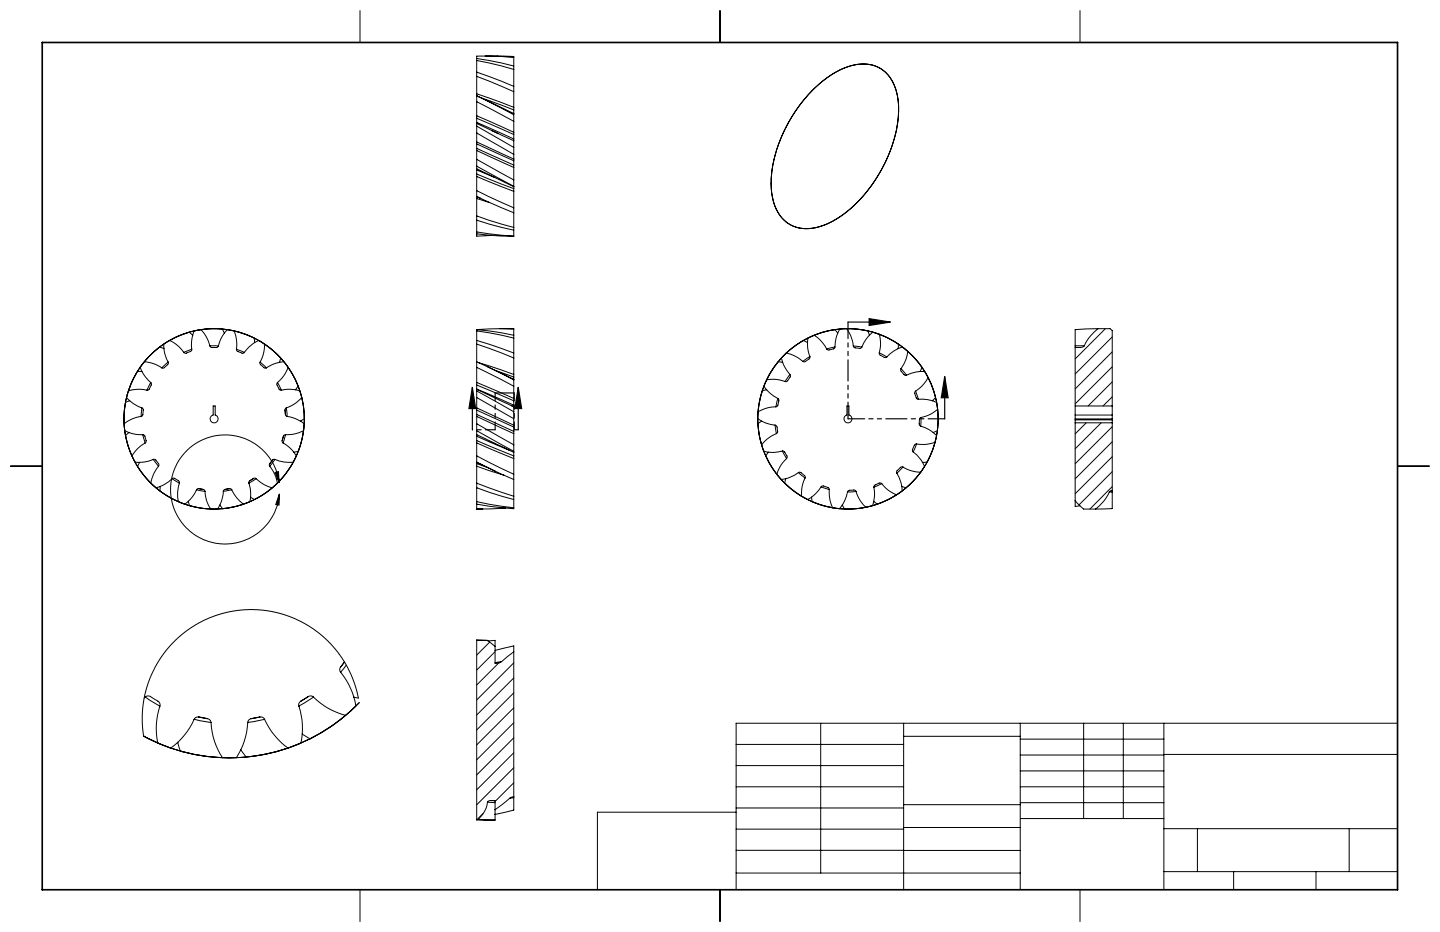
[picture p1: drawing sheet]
<svg xmlns="http://www.w3.org/2000/svg" width="432mm" height="279mm" viewBox="0 0 432 279" stroke-linecap="round" stroke-linejoin="round" font-family="sans-serif">
<g fill="none" stroke="#000" stroke-width=".3">
<path d="M108 3.2v9.5M142.9 18.1l7.5 1.7 3.7 1M142.9 18.1v3.5M142.9 17.5a62.9 62.9 0 0 1 11.2 2.4v.9M142.9 17.5v.6M145.5 16.8l8.6 .1v.4M154.1 17.3l-7.5-.5h-3.7v.7M154.1 17.3v2.4M215.9 3.2v9.5M323.8 3.2v9.5M142.9 37l6.4 3M142.9 28.7l11.2 5.3"/>
<path d="M142.9 39.9l11.2 6.4M142.9 37.8v2.1M142.9 37.8l11.2 6.4M142.9 39.9v2.6M142.9 37v.8M142.9 28.7l11.2 5.7M142.9 30.5l11.2 5.9M142.9 28.7v1.8M142.9 34.7l11.2 5M142.9 30.5v4.2M142.9 28.7h.1M142.9 36.7l11.2 5"/>
<path d="M142.9 36.7v.3M142.9 21.6l11.2 4.3v1.6M142.9 22.9l11.2 4.6M142.9 21.6v1.3M142.9 28.1l11.2 4.1M142.9 22.9v5.2M142.9 35.5l11.2 4.8M142.9 34.7v.8M142.9 35.5v1.2M142.9 28.1v.6M144.5 29.4l9.6 3.5M147.4 39.1l1.9 .9"/>
<path d="M149.2 40l4.9 2.2M154.1 34.4v2M154.1 36.4v3.3M154.1 32.9v1.5M154.1 27.5v4.7M154.1 39.7v.6M154.1 32.2v.7M154.1 20.8v5M243.3 27.4a24.5 24.5 0 0 1 14.7-8.2 10 10 0 0 1 10.8 8.3 32.5 32.5 0 0 1-3.4 21.3 38.7 38.7 0 0 1-17.5 18.4 11.5 11.5 0 0 1-12.7-1.1 16.2 16.2 0 0 1-3.8-13.6 43.8 43.8 0 0 1 11.9-25.1zM244.1 26.6a23.2 23.2 0 0 1 14.7-7.4 10 10 0 0 1 10.1 8.7 32.4 32.4 0 0 1-3.4 20.7 38.1 38.1 0 0 1-17.9 18.7 11.4 11.4 0 0 1-12-.9 14.8 14.8 0 0 1-4.4-12.5 43.1 43.1 0 0 1 12.9-27.3zM142.9 50.6l11.2 5.2M142.9 58.9l1.2 .5"/>
<path d="M142.9 47.8l11.2 6.1M142.9 45.1l11.2 5.1M142.9 45.1v2.7M142.9 49.8l11.2 6M142.9 47.8v2M142.9 49.8v.8M142.9 57.1l11.2 5.2M142.9 52.9l11.2 4.5M142.9 52.9v4.2M142.9 58.9l11.2 4.9M142.9 57.1v1.8M142.9 58.9h.1"/>
<path d="M142.9 43.1l11.2 5.1M142.9 42.5v.6M142.9 44.5l11.2 5M142.9 44.5v.6M142.9 43.1v1.4M142.9 50.6v.3M142.9 52.2l11.2 4.4M142.9 50.9v1.3M142.9 52.2v.7M142.9 59.5v5.2M142.9 58.9v.6M142.9 42.5l11.1 5.2"/>
<path d="M142.9 50.9l5.4 2.3M142.9 59.5l3.9 1.2M154 47.7h.1M154.1 44.2v2.1M154.1 46.3v1.4M154.1 42.2v2M154.1 50.2v3.7M154.1 53.9v1.9M154.1 57.4v4.9M154.1 47.7v.5M154.1 49.5v.7M154.1 41.7v.5"/>
<path d="M154.1 48.2v1.3M154.1 40.3v1.4M154.1 56v.6M154.1 56.6v.8M142.9 64.7l11.2 3.5M142.9 66l3.7 1.2 7.5 1.8v-.8M142.9 64.7v1.3M142.9 69.5l7.5 1 3.7 .3M142.9 66v3.5M142.9 70.1l7.5 .7h3.7M142.9 69.5v.6M142.9 70.1v.7l4.4-.2"/>
<path d="M154.1 62.3v1.5M154.1 63.8v4.4M154.1 69.1v1.7M60.3 98.8l-2.1 .4a11 11 0 0 0-.7 5.5M60.3 98.8a10.8 10.8 0 0 1 2.6 4.9M60.3 98.8l4.2-.3 2.2 .1 .6 1.3M70.2 99.2l-2-.4a14.3 14.3 0 0 0-2.9 5.2l-.3 .2a1.96 1.96 0 0 1-2.1-.5M70.2 99.2a11 11 0 0 1 .7 5.5M70.2 99.2l4.1 1.3 1.9 .9 .1 1.3M142.9 99.2l7.5 1.3 3.7 .9M142.9 99.2v2.9M142.9 98.8a58.2 58.2 0 0 1 11.2 1.8v.8"/>
<path d="M142.9 98.8v.4M149.8 98.5l4.3 .1M154.1 98.6l-3.7-.1-7.5 .3M154.1 98.6v1.8M251.2 99.9l-.9-1.1-2.1 .4-4 1.3M253.9 98.5l-2.1 .1-.5 1.1a11.1 11.1 0 0 0-1 4.5l-.2 .3-1.7 .5-.5-.4M253.9 98.5l1.1 2 .9 3.2M253.9 98.5l4.3 .3 2 .4 .5 1.3M329.2 98.5l-6.8 .3v4.9M329.2 98.5l-2.8 2.9-1.2 2.2M329.2 98.5h3.6l.7 .6v25.3M331.5 98.5l-9.1 9.1"/>
<path d="M38.5 117.2l-.6 2a10.6 10.6 0 0 0 4.6 3.1M42.6 111.4h-1.4l-1.1 1.8-1.6 4M43.3 108.4l-1.3 1.7a11 11 0 0 0 3.2 4.6M43.3 108.4a10.6 10.6 0 0 1 5.2 1.9M44.1 117a10.1 10.1 0 0 0-5.6 .2M45.2 114.7a1.81 1.81 0 0 1-.5 2l-.6 .3M45.2 114.7l-1.1 2.3M49.2 104.5l-1.3-.5-3.2 2.9-1.4 1.5M50.4 108.5l-1.9 1.8M50.9 102.1l-1.8 1.1a13.9 13.9 0 0 0 1.4 5.7l-.2 .3a1.94 1.94 0 0 1-1.8 1.1M50.9 102.1a10.8 10.8 0 0 1 4.2 3.5M57.5 104.7v.1a2.5 2.5 0 0 1-2 1.1l-.4-.3"/>
<path d="M57.5 104.7l-2.4 .9M57.8 100.5l-1-.9-4 1.5-1.9 1M62.9 103.7h2.6M70.9 104.7v.1a2.23 2.23 0 0 0 1.9 1.1l.5-.3M70.9 104.7l2.4 1M78 108.5v.1a2.47 2.47 0 0 0 1.5 1.8l.4-.1M78 108.5l1.9 1.8M79.3 103.2l-1.8-1.1a11.5 11.5 0 0 0-4.2 3.5M79.3 103.2a10.3 10.3 0 0 1-1.3 5.3M79.3 103.2l3.4 2.6 1.5 1.5-.4 1.4M83.2 114.7h-.1a2.34 2.34 0 0 0 1.1 2.3h.1a10.6 10.6 0 0 1 5.6 .2l.6 2M83.2 114.7l1.1 2.3"/>
<path d="M86.4 110.1l-1.2-1.7a10.6 10.6 0 0 0-5.3 1.9M86.4 110.1a10.2 10.2 0 0 1-3.2 4.6M86.4 110.1l1.2 1.8 1.8 3.9-.8 1.1M90.5 119.2a10.6 10.6 0 0 1-4.6 3.1M90.5 119.2l.4 2.1 .4 4.2-1.2 .8M142.9 116.7l10.7 5M142.9 117.2l11.2 6.2M142.9 119.2l11.2 6.3M142.9 117.2v2M142.9 119.2v3.1M142.9 116.7v.5M142.9 108.4l11.2 5.5"/>
<path d="M142.9 110.1l11.2 5.7M142.9 108.4v1.7M142.9 114.7l11.2 4.8M142.9 110.1v4.6M142.9 116.6l11.2 4.9M142.9 115.4l11.2 4.8M142.9 114.7v.7M142.9 115.4v1.2M142.9 102.1l11.2 3.7v1.5M142.9 103.2l11.2 4.1M142.9 102.1v1.1M142.9 103.2v5.2"/>
<path d="M142.9 116.6v.1M143.4 108.7l10.7 3.6M146.2 109.9l7.9 3.8M148.8 111.2l5.3 1.8M154.1 113.9v1.9M154.1 115.8v3.7M154.1 113.7v.2M154.1 119.5v.7M154.1 107.3v5M154.1 113v.7M154.1 112.3v.7M154.1 101.4v4.4"/>
<path d="M229.9 113.9l-.8 1.9 1.9 2.1 2.5 1.8-.2 1.8-.6 .5M229.9 113.9a10 10 0 0 1 5.5 .5M229.9 116.8l-1.3 .4-1 4.1-.3 2.1M233.3 119.5l-.6 2.5M234.7 108.7l-1.4-.3-2.4 3.6-1 1.9M235.8 105.8l-1.5 1.5a10.2 10.2 0 0 0 2.6 5M235.8 105.8l2.9 1.1 2 1.4M236.9 112.3l.1 .1a2.54 2.54 0 0 1-1.4 2h-.2M236.9 112.3l-1.5 2.1M242.1 102.7l-1.2-.6-1.8 1.1-3.3 2.6M242.9 106.9l-2.2 1.4M244.2 100.5l-1.9 .9a13.6 13.6 0 0 0 .6 5.9l-1.6 1.2-.6-.2"/>
<path d="M244.2 100.5l1.7 1.4 2 2.7M250.4 104l-2.5 .6M255.9 103.7l2.5 .4M263.7 105.8l2.2 1.2M263.7 100.2l.4 3.1-.4 2.5M263.7 100.2l-2-.6-.9 .8a10.5 10.5 0 0 0-2.5 3.8l-.3 .3-.6-.1a1.35 1.35 0 0 1-1.5-.7M263.7 100.2l1.9 .8 3.8 2.2-.1 1.3M270.2 110.5l-.1 .6a1.78 1.78 0 0 0 1.8 1.4M270.2 110.5l1.6 2M271.9 112.5l2.5-.9 2.9-.2 1 1.8M272.2 105.3l-1.6-1.3a14 14 0 0 0-5 3.2l-1.6-.7-.3-.7M272.2 105.3l-.5 2.2-1.5 3"/>
<path d="M272.2 105.3l1.6 1.5 2.7 3.3-.6 1.3M274.6 117.3l-.4 .5 .6 1.7 .6 .2M274.6 117.3l.8 2.4M275.4 119.7l2.7 .1 2.7 .8 .4 2.1M278.3 113.2l-1.8 2.5-1.9 1.6M278.3 113.2l.9 1.9 1.3 4.1-.9 1M322.4 103.7v.5M322.4 104.2v20.2M325.2 103.6a2.87 2.87 0 0 1-2.8 .6M325.2 103.6l-2.8 .1M333.5 101l-11.1 11.1M333.5 105.5l-11.1 11.1"/>
<path d="M333.5 110l-11.1 11.1M333.5 114.5l-7.2 7.2M333.5 119l-2.7 2.7M3.1 139.7h9.6M37.2 127l.2 2.1a10.9 10.9 0 0 0 5.4 1.2M38.7 129.6l-1.1 1 1.2 4.1 .7 2M38.9 120.2l-1.3 .5-.4 4.2v2.1M39.5 136.7l1 1.8a10.4 10.4 0 0 0 5.5-.8M41.9 138.6l-.7 1.2 1.2 1.8 2.8 3.3M42.3 124.8a10.3 10.3 0 0 0-5.1 2.2M42.5 122.3a1.6 1.6 0 0 1 .3 1.9v.4l-.5 .2M42.5 122.3l-.2 2.5"/>
<path d="M42.8 130.3h.1a2.52 2.52 0 0 1 .8 2.4l-.2 .1M42.8 130.3l.7 2.5M43.5 132.8a10.9 10.9 0 0 0-4 3.9M46 137.7h.1a2.47 2.47 0 0 1 1.5 1.5l-.1 .6M46 137.7l1.5 2.1M47.5 139.8a10.9 10.9 0 0 0-2.3 5.1M63.9 121.7h.6v2.7a1.19 1.19 0 0 1 .7 1.9 1.19 1.19 0 0 1-2 0 1.19 1.19 0 0 1 .7-1.9zM80.9 139.8a10.9 10.9 0 0 1 2.3 5.1l-1.6 1.3M81.7 137.9l-.9 1.3 .1 .6M81.7 137.9l-.8 1.1M82.4 137.7a10.5 10.5 0 0 0 5.5 .8M82.4 137.7h-.4l-.3 .2"/>
<path d="M82.4 137.7l-1.5 2.1M85 130.8a1.67 1.67 0 0 0-.1 2 11.2 11.2 0 0 1 4 3.9l-1 1.8M85 130.8l-.4 1.3M85.5 122.9l.1 1.5 .5 .4M85.5 122.9l.1 1.4M85.6 130.3l-.6 .5M85.6 130.3l-.7 2.5M85.9 122.3l-.4 .2v.4M85.9 122.3l.2 2.5M86.1 124.8a10.3 10.3 0 0 1 5.1 2.2l-.2 2.1M87.9 138.5l-2.3 3.6-1.4 1.7-1.3-.3M91 129.1a10.7 10.7 0 0 1-5.4 1.2"/>
<path d="M91 129.1l-.9 4.2-.7 2-1.3 .2M142.9 130.3l11.2 5.3M142.9 138.6l5.5 2.6M142.9 122.3l11.2 5.2M142.9 127l11.2 6.4M142.9 124.8v2.2M142.9 124.8l11.2 5.2M142.9 129.1l11.2 6.2M142.9 127v2.1M142.9 129.1v1.2M142.9 136.7l11.2 5.5M142.9 138.5l11.2 5.3v-1.6"/>
<path d="M142.9 136.7v1.8M142.9 132.8l11.2 4.7M142.9 132.8v3.9M142.9 138.5v.1M142.9 124.2l11.2 5.1M142.9 124.2v.6M142.9 122.9l11.2 5.1M142.9 122.3v.6M142.9 122.9v1.3M142.9 130.3v.5M142.9 132.1l11.2 4.6M142.9 130.8v1.3"/>
<path d="M142.9 132.1v.7M142.9 139.8v5.1M142.9 138.6v.4M142.9 139v.8M142.9 130.8l9.7 4.1M142.9 139.8l8.2 2.7M142.9 139l2.9 1M153.5 121.7h.1M153.6 121.7l.5 .3M154.1 123.4v2.1M154.1 125.5v2M154.1 130v3.4"/>
<path d="M154.1 133.4v1.9M154.1 122v1.4M154.1 135.3v.3M154.1 137.5v4.7M154.1 129.3v.7M154.1 127.5v.5M154.1 121.5v.5M154.1 128v1.3M154.1 120.2v1.3M154.1 135.6v1.1M154.1 136.7v.8M227.3 123.4l-.1 2.1 1 .7a10.3 10.3 0 0 0 4.2 1.3"/>
<path d="M228.4 133.3l.7 2 1.1 .2a10.3 10.3 0 0 0 4.4-.3M228.4 126.3l-1.1 .7 .5 4.3 .6 2M230.4 135.5l-.8 1.2 2.1 3.7 1.2 1.8M232.4 127.5h.2a2.49 2.49 0 0 1 .4 2.4l-.2 .1M232.4 127.5l.4 2.5M232.7 122l-2.5 .3-2.9 1.1M232.8 130l-2.9 1.7-1.5 1.6M234.6 135.2l.6 .2 .8 1.3-.1 .8M234.6 135.2l1.3 2.3M235.9 137.5a10.2 10.2 0 0 0-3 4.7M254 121.7h.6v2.7a1.19 1.19 0 0 1 .6 1.9 1.19 1.19 0 0 1-1.9 0 1.19 1.19 0 0 1 .7-1.9zM273.8 135.5l1.1 .8 1.4 1.7 .9 1.8-1.1 1.8"/>
<path d="M274.8 133.1l-.5 .2a1.8 1.8 0 0 0-.5 2.2M274.8 133.1l-1 2.4M276.1 127.7a10.6 10.6 0 0 1 4.7 2.9l-.4 2M276.2 125.2l-.4 .2a2.9 2.9 0 0 0 .1 2.2l.2 .1M276.2 125.2l-.1 2.5M280.4 132.6l-3 .6-2.6-.1M280.4 132.6l-.6 2.1-1.8 3.8-1.4 .1M281.2 122.7l-2.6 1.7-2.4 .8M281.2 122.7l.1 2.1-.2 4.3-1.3 .5M322.4 125.9v.9M322.4 124.4v1.2M322.4 121.7h11.1"/>
<path d="M322.4 126.8h11.1M322.4 125.6v.3M322.4 126.8v23.3M322.4 125.9h11.1M322.4 124.4h11.1M322.4 125.6h11.1M325.7 126.8l-3.3 3.3M330.2 126.8l-7.8 7.7M333.5 125.9v.9M333.5 124.4v1.2M333.5 127.9l-11.1 11.1M333.5 132.4l-11.1 11.1"/>
<path d="M333.5 136.9l-11.1 11.1M333.5 125.6v.3M333.5 126.8v20.2M419.1 139.7h9.5M48.1 145.8l-.2 1.4 3.6 2.3 2 .9M51.6 143.5l.1-.1a2.42 2.42 0 0 1 2.1 1.2v.3M51.6 143.5a10.6 10.6 0 0 1-4.8 2.7l-1.6-1.3M51.6 143.5l2.2 1.4M53.8 144.9a10.6 10.6 0 0 0-.3 5.5M56.5 150.2l.3 1.4 4.2 .8 2.2 .2M58.9 146.8a10.1 10.1 0 0 1-3.5 4.3l-1.9-.7M58.9 146.8l2.6 .5"/>
<path d="M59.6 146.5l1.3 .2M59.6 146.5l-.7 .3M60.9 146.7l.4 .2 .2 .4M61.5 147.3a10 10 0 0 0 1.7 5.3M67 147.3a10.4 10.4 0 0 1-1.7 5.3h-2.1M67.5 146.7l-.5 .6M68.8 146.5l.7 .3M68.8 146.5l-1.3 .2M69.5 146.8a10.8 10.8 0 0 0 3.5 4.3M69.5 146.8l-2.5 .5M73 151.1l-2.1 .7-4.2 .7-.8-1.1M76.1 143.4l.7 .1"/>
<path d="M76.1 143.4l-1.3 .8-.2 .5a10.4 10.4 0 0 1 .3 5.7l-1.9 .7M76.1 143.4l-1.2 .7M76.8 143.5a10.2 10.2 0 0 0 4.8 2.7M76.8 143.5l-2.2 1.4M81.6 146.2l-1.7 1.4-3.6 2.2-1.2-.8M82.5 141.6l1-.2 .2 3.3zM83.7 144.7a16.3 16.3 0 0 0-25.1-11.6 16.3 16.3 0 0 0 .5 27.7 16.3 16.3 0 0 0 24.7-12.7M83.8 148.1l-.1 3.3-1-.2zM142.9 144.9l11.2 3.9M142.9 146.2l3.7 1.4 7.5 2.2v-1M142.9 144.9v1.3M142.9 150.4l3.7 .8 7.5 1"/>
<path d="M142.9 146.2v4.2M142.9 151.1l7.5 1.1 3.7 .3v-.3M142.9 150.4v.7M142.9 151.1v1.5M142.9 152.6h1.9M151.6 152.3l-8.7 .3M154.1 143.8v5M154.1 149.8v2.4M232.9 142.2l1.4 1.6 2-.5 3.5-1.8 1.6 1.2v.6M235.6 143.5l-.3 1.4 5 3.9M239.4 141.7l2 1.6M241.4 143.3l-.8 2.4-.3 3.1"/>
<path d="M243.3 149l.2 1.4 2 .8 4.2 1M246.2 145.9l.1-.1a2.49 2.49 0 0 1 2.3 .7l.1 .3M246.2 145.9l-1.7 2.2-2.3 1.7-1.9-1M246.2 145.9l2.5 .9M248.7 146.8l.2 3.3 .8 2.1M252.6 151.4l.6 1.2h2.2l4.2-.5M256.7 147.4l1 2.3 1.9 2.4M256.7 147.4l-.2-.4-.5-.1-1.6 .2-1.1 3-1.6 2.4-2-.3M256.7 147.4l-2.6 .1M262 146a10.3 10.3 0 0 1-.4 5.6l-2 .5M264.4 145l1.8 1.8 2.6 1.5M264.4 145l-.6-.2a1.83 1.83 0 0 0-1.8 1.2"/>
<path d="M264.4 145l-2.4 1M268.8 148.3l-1.8 1.1-3.9 1.7-1.1-.8M268.9 141.9l1.2 2.5 .4 2.8-1.7 1.1M270.8 140l2.2 1.1 3.1 .5M270.8 140h-.7l-1.1 1.1-.1 .8M270.8 140l-1.9 1.9M276.1 141.6l-2.8 3.2-1.6 1.4-1.3-.4M322.4 150.1l2.5 2.5h3.6M322.4 150.1v1.7l1.4-.2M332.6 147.5l-1.4 2.4-2.7 2.7M332.6 147.5h.9M333.5 147.5v5l-5 .1"/>
<path d="M333.5 147v.5M333.5 147l-.9 .5M333.5 141.4l-10 10M333.5 145.9l-6.7 6.7M103.3 198.5l-.5 .7a1.61 1.61 0 0 0-.6 2.3 21.8 21.8 0 0 1 4.5 10.2l-3.1 2.8M103.3 198.4l-1.2 1.7M103.8 199.4l-1.7 2.1M142.9 192h3.2M142.9 192v53.7M146.1 192l2.3 1.8M146.4 192.2l2-.2v1.8M146.8 192.5l-3.9 3.9"/>
<path d="M148.4 195l5.7-1.4v1.8M148.4 193.8v5.1l1.3-.2 .7-.4M148.4 195.4l-5.5 5.5M149.6 198.7l-6.7 6.7M150.4 198.3l-2 .3M154.1 195.4l-3.7 2.9M154.1 195.4v43.4M154.1 198.7l-11.2 11.1M43.2 209.3a1.72 1.72 0 0 1 2.8 .1l.5 .3a1.73 1.73 0 0 1 1.4 2M43.6 209l4.3 2.7M47.9 211.7a21 21 0 0 0-.6 11M58.2 215.6l5.1 1"/>
<path d="M59.5 214.9l2.7 .5M62.2 215.4a1.31 1.31 0 0 1 1.1 1.2M62.2 215.4l-1.9-.3a1.49 1.49 0 0 0-2.1 .6 21.2 21.2 0 0 1-7 8.6l-3.9-1.6M63.3 216.6a20.6 20.6 0 0 0 3.4 10.6M74.3 216.6a21.6 21.6 0 0 1-3.4 10.6h-4.2M77.9 214.9a1.24 1.24 0 0 1 1.4 .8M77.9 214.9l-1.9 .4a1.44 1.44 0 0 0-1.7 1.3M77.9 214.9l-2.7 .5M79.3 215.7a22 22 0 0 0 7.1 8.6M79.3 215.7l-5 .9M92.4 208.8a1.34 1.34 0 0 1 1.6 .2M92.4 208.8l-1.3 .9a1.66 1.66 0 0 0-1.5 2 21.4 21.4 0 0 1 .6 11l-3.8 1.6"/>
<path d="M92.4 208.8l-2.3 1.5M94 209a20.8 20.8 0 0 0 9.6 5.5M94 209l-4.4 2.7M99.6 217.6l-6.2 3.7-3.7 1.7M102.1 215.7l5.6-5a52.5 52.5 0 0 1-14.7 10.8M103.6 214.5l-3.3 2.6-3.6 2.3-3.7 2.1-2.4-1.5M106.1 209l1.4 .3-1.6-5.6-2.5-5.2-1.9-2.7-2.5-2.9-2-1.9-2.8-2.3-2.7-1.7-3.2-1.6-3.3-1.2-3.4-.9-5.4-.6-3.6 .1-3.3 .5-5.7 1.6-3.2 1.4-3.1 1.8-4.3 3.5-2.2 2.3-2.3 2.9-1.5 2.4-1.7 3.2-1.8 5.4-.6 3.5-.2 2.9v3.2l.4 3.3M154.1 203.2l-11.2 11.1M154.1 207.7l-11.2 11.1M154.1 212.2l-11.2 11.1M154.1 216.7l-11.2 11.1M246.1 216.8v44.9"/>
<path d="M271 216.8v49.9M305.9 216.8v49.9M324.9 216.8v28.6M336.8 216.8v28.6M349 216.8v49.9M419.1 216.8h-198.4v49.9M43.1 220.7a51.9 51.9 0 0 0 18.7 6M43.1 220.7l1.5 .8M43.1 220.7l4.2 2M47.5 222.8a53.9 53.9 0 0 0 25.1 4.2M53.3 222.5l.7 2.6 4.2 1.1 4.2 .6 4.3 .4M86.3 224.3l-3.4 1.1-7.1 1.3"/>
<path d="M86.4 224.3l-4.1 1.2-8.5 1.5-1.6-2.2M86.7 224.1a53 53 0 0 1-21.8 2.9M90.1 222.8l-3.8 1.5M147.3 240h1.1v2.7M147.3 240l-.7 .1-.4 .4M147.3 240l1.1 .1M152.8 239.3l-4.4 3.4M154.1 239.1v3.8l-5.7 1.3v-1.5M154.1 238.8l-1.3 .5M154.1 238.8v.3M154.1 239.1l-1.3 .2M154.1 221.2l-11.2 11.1"/>
<path d="M154.1 225.7l-11.2 11.1M154.1 230.2l-11.2 11.1M154.1 234.7l-5.7 5.6M220.7 235.9h50.3M220.7 229.5h50.3M220.7 223.2h50.3M271 220.7h34.9M305.9 231.1h43.1M305.9 226.3h43.1M305.9 221.6h43.1M305.9 235.9h43.1M349 226.2h70.1"/>
<path d="M142.9 245.7l5.5 .2M142.9 245.7h.5M143.4 245.7l5 .2M144.9 243.8l-1.8 1.9M146.2 240.5a8.4 8.4 0 0 1-2.8 5.2M146.2 240.5l2.2 .1M148.4 244.1v1.8M220.7 248.6h50.3M220.7 242.2h50.3M220.7 254.9h50.3M220.7 243.5h-41.6v23.2M271 255h34.9"/>
<path d="M271 248.1h35M271 241.2h35M305.9 240.6h43.1M306 245.4h43M349 248.4h70.1M359.1 248.4v12.9M404.6 248.4v12.9M108 266.7v9.6M215.9 266.7v9.6M220.7 261.7h85.2M323.8 266.7v9.6M349 261.3h70.1"/>
<path d="M369.9 261.3v5.4M394.6 261.3v5.4"/>
<circle cx="64.2" cy="125.6" r="27"/>
<circle cx="254.3" cy="125.6" r="27"/>
</g>
<path d="M254.3 96.6h12.7M260.6 95.5l6.4 1.1-6.4 1zM141.6 116.1l1 6.4h-2zM141.6 116.1v12.7M155.4 116.1l1 6.4h-2zM155.4 116.1v12.7M283.3 112.9v12.7M283.3 112.9l1 6.3h-2z" fill="none" stroke="#000" stroke-width=".35"/>
<path d="M154.2 117.8h-5.7M155.4 128.8h-1.2" fill="none" stroke="#000" stroke-width=".35" stroke-dasharray="6.3 1.3 1.3 1.3 1.3 1.3"/>
<path d="M148.5 128.8v-11M154.2 128.8v-11" fill="none" stroke="#000" stroke-width=".35" stroke-dasharray="6.3 1.3 1.3 1.3 1.3 1.3" stroke-dashoffset="4"/>
<path d="M148.5 128.8h-6.9" fill="none" stroke="#000" stroke-width=".35" stroke-dasharray="6.3 1.3 1.3 1.3 1.3 1.3" stroke-dashoffset="3.4"/>
<path d="M254.3 125.6v-29.1M254.3 125.6h29" fill="none" stroke="#000" stroke-width=".35" stroke-dasharray="6.3 1.3 1.3 1.3 1.3 1.3" stroke-dashoffset="1.4"/>
<path d="M12.7 12.7h406.4v254h-406.4z" fill="none" stroke="#000" stroke-width=".5"/>
<g fill="#000">
<path d="M260.6 95.5l6.4 1.1-6.4 1zM283.3 112.9l1 6.3h-2z"/>
<path d="M155.4 116.1l1 6.4h-2zM141.6 116.1l1 6.4h-2z"/>
<path d="M82.5 141.6l1-.2 .2 3.3zM83.8 148.1l-.1 3.3-1-.2z"/>
</g>
</svg>
